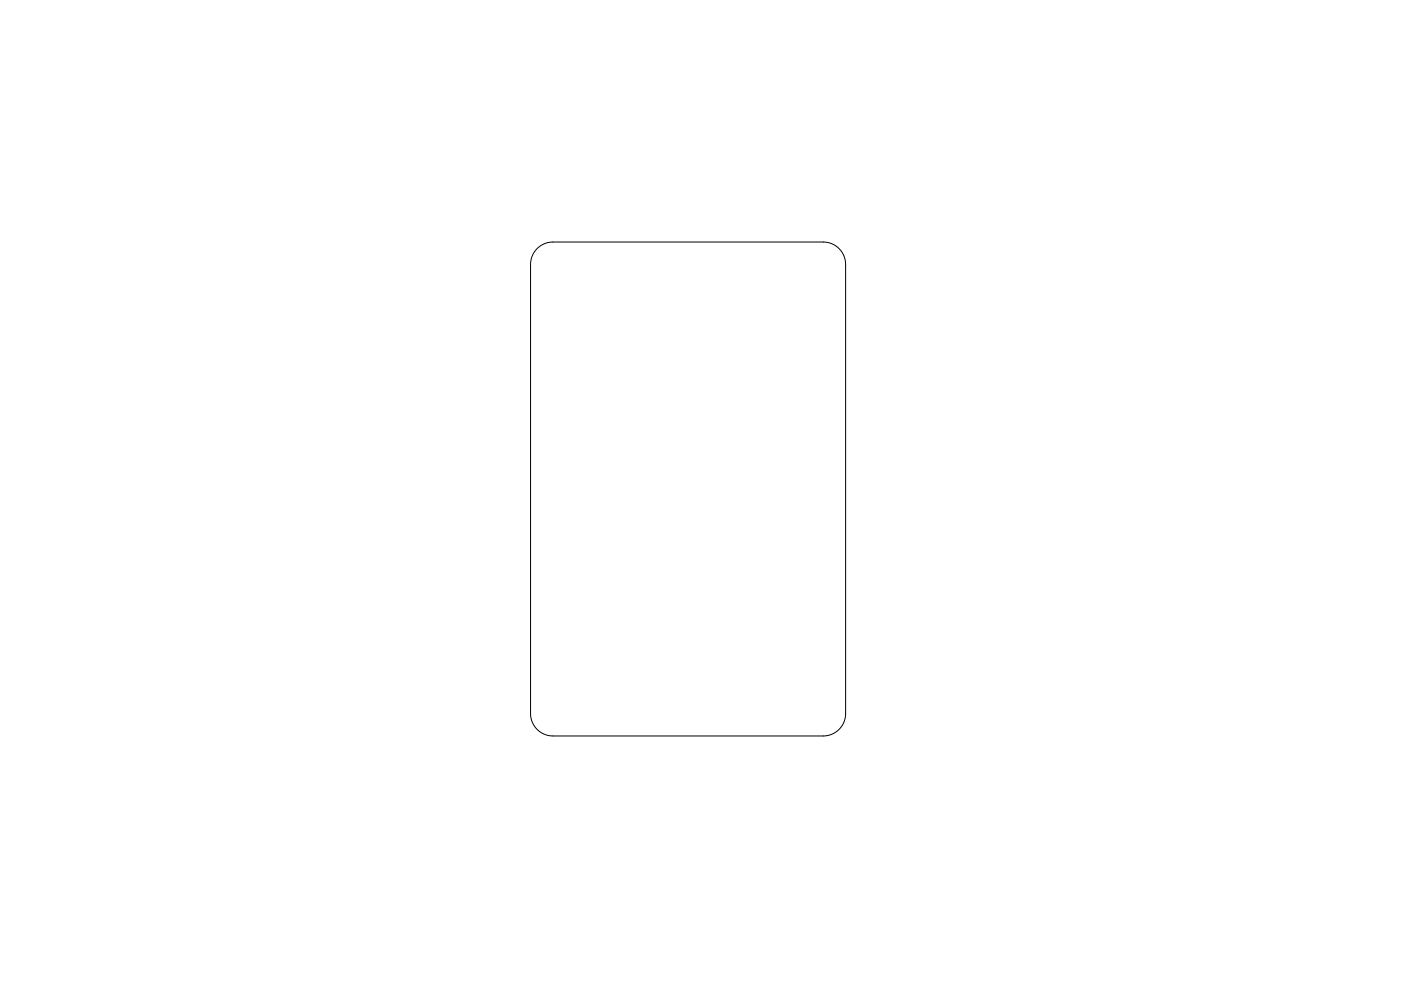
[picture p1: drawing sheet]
<svg xmlns="http://www.w3.org/2000/svg" width="297mm" height="210mm" viewBox="0 0 297 210" stroke-linecap="round" stroke-linejoin="round" font-family="sans-serif">
<path d="M113.9 52.7a4.8 4.8 0 0 1 3.3-1.4h57.3a4.7 4.7 0 0 1 4.8 4.8v95.3a4.7 4.7 0 0 1-4.8 4.7h-57.3a4.7 4.7 0 0 1-4.7-4.7v-95.3a4.8 4.8 0 0 1 1.4-3.4z" fill="none" stroke="#000" stroke-width=".21"/>
</svg>
